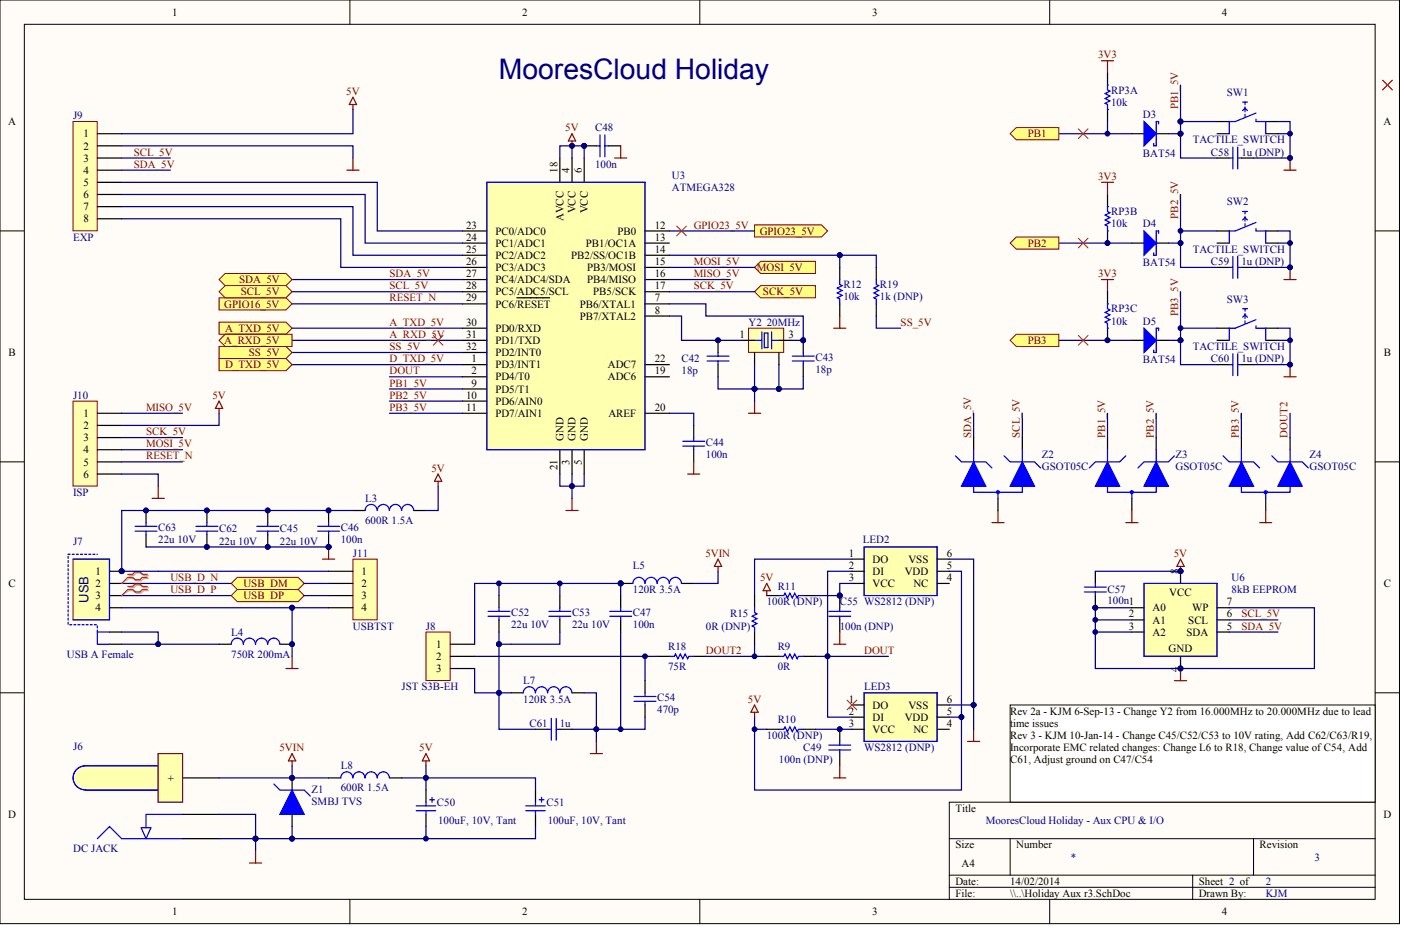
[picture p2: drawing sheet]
<svg xmlns="http://www.w3.org/2000/svg" width="244mm" height="161mm" viewBox="0 0 244 161" stroke-linecap="round" stroke-linejoin="round" font-family="sans-serif">
<defs><g id="words">
<text font-size="4.9" fill="#000080" x="86.8" y="13.8">MooresCloud Holiday</text>
<text font-size="2.3" fill="#000080" x="15.4" y="105" transform="rotate(-90 15.4 105)">USB</text>
<g font-size="1.9">
<text x="30" y="2.8">1</text>
<text x="90.8" y="2.8">2</text>
<text x="151.7" y="2.8">3</text>
<text x="212.6" y="2.8">4</text>
<text x="1.4" y="21.8">A</text>
<text x="14.5" y="23.9">1</text>
<text x="240.7" y="21.8">A</text>
<text x="14.5" y="26">2</text>
<text x="14.5" y="28.1">3</text>
<text x="14.5" y="30.3">4</text>
<text x="14.5" y="32.4">5</text>
<text x="14.5" y="34.5">6</text>
<text x="97" y="30.1" transform="rotate(-90 97 30.1)">18</text>
<text x="99.1" y="30.1" transform="rotate(-90 99.1 30.1)">4</text>
<text x="101.2" y="30.1" transform="rotate(-90 101.2 30.1)">6</text>
<text x="14.5" y="36.6">7</text>
<text x="14.5" y="38.7">8</text>
<text x="81.1" y="39.8">23</text>
<text x="81.1" y="41.9">24</text>
<text x="86.2" y="40.8">PC0/ADC0</text>
<text x="98" y="38.5" transform="rotate(-90 98 38.5)">AVCC</text>
<text x="100.2" y="37.2" transform="rotate(-90 100.2 37.2)">VCC</text>
<text x="102.3" y="37.2" transform="rotate(-90 102.3 37.2)">VCC</text>
<text x="107.4" y="40.8">PB0</text>
<text x="113.9" y="39.8">12</text>
<text x="113.9" y="41.9">13</text>
<text x="81.1" y="44">25</text>
<text x="81.1" y="46.1">26</text>
<text x="86.2" y="43">PC1/ADC1</text>
<text x="86.2" y="45.1">PC2/ADC2</text>
<text x="86.2" y="47.2">PC3/ADC3</text>
<text x="99.4" y="45.1">PB2/SS/OC1B</text>
<text x="101.9" y="43">PB1/OC1A</text>
<text x="102.2" y="47.2">PB3/MOSI</text>
<text x="113.9" y="44">14</text>
<text x="113.9" y="46.1">15</text>
<text x="81.1" y="48.2">27</text>
<text x="81.1" y="50.4">28</text>
<text x="81.1" y="52.5">29</text>
<text x="86.2" y="49.3">PC4/ADC4/SDA</text>
<text x="86.2" y="51.4">PC5/ADC5/SCL</text>
<text x="86.2" y="53.5">PC6/RESET</text>
<text x="100.9" y="53.5">PB6/XTAL1</text>
<text x="102.2" y="49.3">PB4/MISO</text>
<text x="103.2" y="51.4">PB5/SCK</text>
<text x="113.9" y="52.5">7</text>
<text x="113.9" y="48.2">16</text>
<text x="113.9" y="50.4">17</text>
<text x="81.1" y="56.7">30</text>
<text x="81.1" y="58.8">31</text>
<text x="86.2" y="57.8">PD0/RXD</text>
<text x="86.2" y="59.9">PD1/TXD</text>
<text x="100.9" y="55.7">PB7/XTAL2</text>
<text x="113.9" y="54.6">8</text>
<text x="128.6" y="58.8">1</text>
<text x="137.2" y="58.8">3</text>
<text x="1.5" y="62">B</text>
<text x="81.1" y="60.9">32</text>
<text x="82.1" y="63.1">1</text>
<text x="82.1" y="65.2">2</text>
<text x="86.2" y="64.1">PD3/INT1</text>
<text x="86.2" y="62">PD2/INT0</text>
<text x="105.8" y="64.1">ADC7</text>
<text x="113.9" y="65.2">19</text>
<text x="113.9" y="63.1">22</text>
<text x="240.8" y="62">B</text>
<text x="81.1" y="69.4">10</text>
<text x="81.1" y="71.5">11</text>
<text x="82.1" y="67.3">9</text>
<text x="86.2" y="66.2">PD4/T0</text>
<text x="86.2" y="68.4">PD5/T1</text>
<text x="86.2" y="70.5">PD6/AIN0</text>
<text x="105.8" y="66.2">ADC6</text>
<text x="113.9" y="71.5">20</text>
<text x="14.5" y="72.6">1</text>
<text x="14.5" y="74.7">2</text>
<text x="14.5" y="76.8">3</text>
<text x="86.2" y="72.6">PD7/AIN1</text>
<text x="98" y="76.8" transform="rotate(-90 98 76.8)">GND</text>
<text x="100.2" y="76.8" transform="rotate(-90 100.2 76.8)">GND</text>
<text x="102.3" y="76.8" transform="rotate(-90 102.3 76.8)">GND</text>
<text x="105.9" y="72.6">AREF</text>
<text x="14.5" y="78.9">4</text>
<text x="14.5" y="81.1">5</text>
<text x="14.5" y="83.2">6</text>
<text x="97" y="81.9" transform="rotate(-90 97 81.9)">21</text>
<text x="99.1" y="80.9" transform="rotate(-90 99.1 80.9)">3</text>
<text x="101.2" y="80.9" transform="rotate(-90 101.2 80.9)">5</text>
<text x="16.6" y="100.1">1</text>
<text x="62.9" y="100.1">1</text>
<text x="147.7" y="96.9">1</text>
<text x="147.7" y="99">2</text>
<text x="147.7" y="101.2">3</text>
<text x="151.8" y="98">DO</text>
<text x="151.8" y="100.1">DI</text>
<text x="157.4" y="100.1">VDD</text>
<text x="158.1" y="98">VSS</text>
<text x="164.8" y="101.2">4</text>
<text x="164.8" y="99">5</text>
<text x="164.8" y="96.9">6</text>
<text x="205" y="99.9" transform="rotate(-90 205 99.9)">8</text>
<text x="1.5" y="102.2">C</text>
<text x="16.6" y="102.2">2</text>
<text x="16.6" y="104.3">3</text>
<text x="16.6" y="106.4">4</text>
<text x="62.9" y="102.2">2</text>
<text x="62.9" y="104.3">3</text>
<text x="62.9" y="106.4">4</text>
<text x="151.8" y="102.2">VCC</text>
<text x="158.9" y="102.2">NC</text>
<text x="196.4" y="107.5">2</text>
<text x="200.5" y="106.4">A0</text>
<text x="203.4" y="103.7">VCC</text>
<text x="207.4" y="106.4">WP</text>
<text x="213.5" y="107.5">6</text>
<text x="213.5" y="105.4">7</text>
<text x="240.8" y="102.2">C</text>
<text x="75.9" y="112.8">1</text>
<text x="196.4" y="109.6">3</text>
<text x="200.5" y="110.7">A2</text>
<text x="200.5" y="108.6">A1</text>
<text x="203.3" y="113.4">GND</text>
<text x="206.4" y="110.7">SDA</text>
<text x="206.8" y="108.6">SCL</text>
<text x="213.5" y="109.6">5</text>
<text x="75.9" y="114.9">2</text>
<text x="75.9" y="117">3</text>
<text x="205" y="116.9" transform="rotate(-90 205 116.9)">4</text>
<text x="147.7" y="122.3">1</text>
<text x="147.7" y="124.4">2</text>
<text x="151.8" y="123.4">DO</text>
<text x="151.8" y="125.5">DI</text>
<text x="157.4" y="125.5">VDD</text>
<text x="158.1" y="123.4">VSS</text>
<text x="164.8" y="124.4">5</text>
<text x="164.8" y="122.3">6</text>
<text x="175.8" y="124.4">Rev 2a - KJM 6-Sep-13 - Change Y2 from 16.000MHz to 20.000MHz due to lead</text>
<text x="147.7" y="126.5">3</text>
<text x="151.8" y="127.6">VCC</text>
<text x="158.9" y="127.6">NC</text>
<text x="164.8" y="126.5">4</text>
<text x="175.8" y="126.5">time issues</text>
<text x="175.8" y="128.7">Rev 3 - KJM 10-Jan-14 - Change C45/C52/C53 to 10V rating, Add C62/C63/R19,</text>
<text x="175.8" y="130.8">Incorporate EMC related changes: Change L6 to R18, Change value ofC54, Add</text>
<text x="29.2" y="136.1">+</text>
<text x="175.8" y="132.9">C61, Adjust ground on C47/C54</text>
<text x="1.4" y="142.4">D</text>
<text x="166.2" y="141.4">Title</text>
<text x="240.7" y="142.4">D</text>
<text x="166.2" y="147.7">Size</text>
<text x="176.8" y="147.7">Number</text>
<text x="219.2" y="147.7">Revision</text>
<text x="166.2" y="154.1">Date:</text>
<text x="167.3" y="150.9">A4</text>
<text x="175.8" y="154.1">14/02/2014</text>
<text x="208.6" y="154.1">Sheet 2 of</text>
<text x="30" y="159.4">1</text>
<text x="90.8" y="159.4">2</text>
<text x="151.7" y="159.4">3</text>
<text x="166.2" y="156.2">File:</text>
<text x="175.8" y="156.2">\\..\Holiday Aux r3.SchDoc</text>
<text x="208.6" y="156.2">Drawn By:</text>
<text x="212.6" y="159.4">4</text>
</g>
<g font-size="1.9" fill="#800000">
<text x="191.1" y="10.2">3V3</text>
<text x="60.2" y="16.5">5V</text>
<text x="98.4" y="22.9">5V</text>
<text x="178.8" y="23.9">PB1</text>
<text x="205" y="19" transform="rotate(-90 205 19)">PB1_5V</text>
<text x="23.3" y="27.1">SCL_5V</text>
<text x="23.3" y="29.2">SDA_5V</text>
<text x="191.1" y="31.3">3V3</text>
<text x="120.7" y="39.8">GPIO23_5V</text>
<text x="132.2" y="40.8">GPIO23_5V</text>
<text x="205" y="38.1" transform="rotate(-90 205 38.1)">PB2_5V</text>
<text x="120.7" y="46.1">MOSI_5V</text>
<text x="131.7" y="47.2">MOSI_5V</text>
<text x="178.8" y="43">PB2</text>
<text x="39" y="53.5">GPIO16_5V</text>
<text x="41.6" y="49.3">SDA_5V</text>
<text x="41.9" y="51.4">SCL_5V</text>
<text x="67.8" y="52.5">RESET_N</text>
<text x="67.8" y="50.4">SCL_5V</text>
<text x="67.8" y="48.2">SDA_5V</text>
<text x="120.7" y="48.2">MISO_5V</text>
<text x="120.7" y="50.4">SCK_5V</text>
<text x="132.8" y="51.4">SCK_5V</text>
<text x="191.1" y="48.2">3V3</text>
<text x="39" y="59.9">A_RXD_5V</text>
<text x="39.2" y="57.8">A_TXD_5V</text>
<text x="67.8" y="58.8">A_RXD_5V</text>
<text x="67.8" y="56.7">A_TXD_5V</text>
<text x="156.7" y="56.7">SS_5V</text>
<text x="178.8" y="59.9">PB3</text>
<text x="205" y="55" transform="rotate(-90 205 55)">PB3_5V</text>
<text x="39.2" y="64.1">D_TXD_5V</text>
<text x="43.3" y="62">SS_5V</text>
<text x="67.8" y="65.2">DOUT</text>
<text x="67.8" y="60.9">SS_5V</text>
<text x="67.8" y="63.1">D_TXD_5V</text>
<text x="25.4" y="71.5">MISO_5V</text>
<text x="37" y="69.4">5V</text>
<text x="67.8" y="67.3">PB1_5V</text>
<text x="67.8" y="69.4">PB2_5V</text>
<text x="67.8" y="71.5">PB3_5V</text>
<text x="25.4" y="75.8">SCK_5V</text>
<text x="25.4" y="77.9">MOSI_5V</text>
<text x="169" y="76.2" transform="rotate(-90 169 76.2)">SDA_5V</text>
<text x="177.5" y="76.2" transform="rotate(-90 177.5 76.2)">SCL_5V</text>
<text x="192.3" y="76.2" transform="rotate(-90 192.3 76.2)">PB1_5V</text>
<text x="200.7" y="76.2" transform="rotate(-90 200.7 76.2)">PB2_5V</text>
<text x="215.6" y="76.2" transform="rotate(-90 215.6 76.2)">PB3_5V</text>
<text x="224" y="76.2" transform="rotate(-90 224 76.2)">DOUT2</text>
<text x="25.4" y="80">RESET_N</text>
<text x="75.1" y="82.1">5V</text>
<text x="29.6" y="101.2">USB_D_N</text>
<text x="122.8" y="96.9">5VIN</text>
<text x="132.2" y="101.2">5V</text>
<text x="204.2" y="96.9">5V</text>
<text x="29.6" y="103.3">USB_D_P</text>
<text x="42.4" y="104.3">USB_DP</text>
<text x="42.4" y="102.2">USB_DM</text>
<text x="216" y="107.5">SCL_5V</text>
<text x="122.8" y="113.9">DOUT2</text>
<text x="150.4" y="113.9">DOUT</text>
<text x="216" y="109.6">SDA_5V</text>
<text x="130.1" y="122.3">5V</text>
<text x="48.6" y="130.8">5VIN</text>
<text x="73" y="130.8">5V</text>
</g>
<g font-size="1.9" fill="#000080">
<text x="193.3" y="16.3">RP3A</text>
<text x="213.5" y="16.7">SW1</text>
<text x="12.7" y="20.7">J9</text>
<text x="103.6" y="22.9">C48</text>
<text x="193.3" y="18.4">10k</text>
<text x="198.8" y="20.5">D3</text>
<text x="103.6" y="29.2">100n</text>
<text x="198.8" y="27.3">BAT54</text>
<text x="207.5" y="25">TACTILE_SWITCH</text>
<text x="210.7" y="27.1">C58</text>
<text x="216" y="27.1">1u (DNP)</text>
<text x="116.9" y="31.1">U3</text>
<text x="116.9" y="33.2">ATMEGA328</text>
<text x="213.5" y="35.8">SW2</text>
<text x="12.7" y="41.9">EXP</text>
<text x="193.3" y="37.5">RP3B</text>
<text x="193.3" y="39.6">10k</text>
<text x="198.8" y="39.6">D4</text>
<text x="198.8" y="46.3">BAT54</text>
<text x="207.5" y="44">TACTILE_SWITCH</text>
<text x="210.7" y="46.1">C59</text>
<text x="216" y="46.1">1u (DNP)</text>
<text x="146.8" y="50.2">R12</text>
<text x="146.8" y="52.3">10k</text>
<text x="153.1" y="50.2">R19</text>
<text x="153.1" y="52.3">1k (DNP)</text>
<text x="213.5" y="52.7">SW3</text>
<text x="130.2" y="56.7">Y2</text>
<text x="133.4" y="56.7">20MHz</text>
<text x="193.3" y="54.4">RP3C</text>
<text x="193.3" y="56.5">10k</text>
<text x="198.8" y="56.5">D5</text>
<text x="118.6" y="63.1">C42</text>
<text x="118.6" y="65.2">18p</text>
<text x="141.9" y="62.9">C43</text>
<text x="141.9" y="65">18p</text>
<text x="198.8" y="63.3">BAT54</text>
<text x="207.5" y="60.9">TACTILE_SWITCH</text>
<text x="210.7" y="63.1">C60</text>
<text x="216" y="63.1">1u (DNP)</text>
<text x="12.7" y="69.4">J10</text>
<text x="122.8" y="77.7">C44</text>
<text x="122.8" y="79.8">100n</text>
<text x="181.3" y="79.8">Z2</text>
<text x="181.3" y="81.9">GSOT05C</text>
<text x="204.6" y="79.8">Z3</text>
<text x="204.6" y="81.9">GSOT05C</text>
<text x="227.9" y="79.8">Z4</text>
<text x="227.9" y="81.9">GSOT05C</text>
<text x="12.7" y="86.3">ISP</text>
<text x="63.5" y="87.4">L3</text>
<text x="12.7" y="94.8">J7</text>
<text x="27.5" y="92.5">C63</text>
<text x="27.5" y="94.6">22u 10V</text>
<text x="38.1" y="92.7">C62</text>
<text x="38.1" y="94.8">22u 10V</text>
<text x="48.7" y="92.7">C45</text>
<text x="48.7" y="94.8">22u 10V</text>
<text x="59.3" y="92.5">C46</text>
<text x="59.3" y="94.6">100n</text>
<text x="63.5" y="91.2">600R 1.5A</text>
<text x="150.1" y="94.6">LED2</text>
<text x="61.4" y="96.9">J11</text>
<text x="110.1" y="99">L5</text>
<text x="214.3" y="101.2">U6</text>
<text x="88.9" y="107.3">C52</text>
<text x="99.5" y="107.3">C53</text>
<text x="110.1" y="103.3">120R 3.5A</text>
<text x="110.1" y="107.3">C47</text>
<text x="127.1" y="107.5">R15</text>
<text x="133.4" y="105.4">100R (DNP)</text>
<text x="135.3" y="102.6">R11</text>
<text x="146.1" y="105.4">C55 WS2812 (DNP)</text>
<text x="192.7" y="103.3">C57</text>
<text x="192.7" y="105.2">100n1</text>
<text x="214.3" y="103.3">8kB EEPROM</text>
<text x="40.2" y="110.7">L4</text>
<text x="61.4" y="109.6">USBTST</text>
<text x="74.1" y="109.6">J8</text>
<text x="88.9" y="109.4">22u 10V</text>
<text x="99.5" y="109.4">22u 10V</text>
<text x="110.1" y="109.4">100n</text>
<text x="116.3" y="113.2">R18</text>
<text x="122.8" y="109.6">0R (DNP)</text>
<text x="135.3" y="113.2">R9</text>
<text x="146.1" y="109.6">100n (DNP)</text>
<text x="11.6" y="114.5">USB A Female</text>
<text x="40.2" y="114.5">750R 200mA</text>
<text x="91.1" y="119.1">L7</text>
<text x="116.3" y="116.6">75R</text>
<text x="135.3" y="116.6">0R</text>
<text x="69.9" y="120.2">JST S3B-EH</text>
<text x="91.1" y="122.3">120R 3.5A</text>
<text x="114.4" y="122.1">C54</text>
<text x="114.4" y="124.2">470p</text>
<text x="135.3" y="125.9">R10</text>
<text x="150.4" y="120.2">LED3</text>
<text x="12.7" y="130.6">J6</text>
<text x="92.1" y="126.5">C61</text>
<text x="97.4" y="126.5">1u</text>
<text x="133.4" y="128.7">100R (DNP)</text>
<text x="139.8" y="130.8">C49</text>
<text x="150.4" y="130.8">WS2812 (DNP)</text>
<text x="54.2" y="138">Z1</text>
<text x="59.3" y="134">L8</text>
<text x="59.3" y="137.8">600R 1.5A</text>
<text x="135.5" y="132.9">100n (DNP)</text>
<text x="54.2" y="140.1">SMBJ TVS</text>
<text x="76" y="140.3">C50</text>
<text x="76.2" y="143.5">100uF, 10V, Tant</text>
<text x="95.1" y="140.3">C51</text>
<text x="95.3" y="143.5">100uF, 10V, Tant</text>
<text x="171.5" y="143.5">MooresCloud Holiday - Aux CPU &amp; I/O</text>
<text x="12.7" y="148.3">DC JACK</text>
<text x="186.4" y="149.8">*</text>
<text x="228.7" y="149.8">3</text>
<text x="220.2" y="154.1">2</text>
<text x="220.2" y="156.2">KJM</text>
</g>
</g></defs>
<g fill="#fffcf8" stroke="#000" stroke-width=".17">
<path d="M0 0h243.5v160.8h-243.5z"/>
<path d="M4.2 4.2h235.1v152.4h-235.1z"/>
</g>
<g fill="none" stroke="#000" stroke-width=".17">
<path d="M60.9 0v4.2M121.8 0v4.2M182.6 0v4.2M0 40.2h4.2M239.3 40.2h4.2M0 80.4h4.2M239.3 80.4h4.2M0 120.6h4.2M239.3 120.6h4.2M239.3 139.7h-74.1v16.9M60.9 156.6v4.2M121.8 156.6v4.2"/>
<path d="M165.2 146h74.1M165.2 152.4h74.1M165.2 154.5h74.1M175.8 146v6.4M182.6 156.6v4.2M207.5 152.4v4.2M218.1 146v6.4"/>
</g>
<path d="M76.2 82.5l.7 1.3h-1.3zM76.2 83.8v.8M49.8 116.4h2.1M50.8 114.3v2.1" fill="none" stroke="#800000" stroke-width=".21"/>
<path d="M46.6 88.9v2.1M46.6 93.1v2.1M57.2 88.9v2.1M57.2 93.1v2.1M61.4 88.9h2.1M72 88.9h2.1M38.1 112.2h2.1M48.7 112.2h2.1" fill="none" stroke="#000" stroke-width=".21"/>
<g fill="#000080" stroke="#000080" stroke-width=".17">
<circle cx="50.8" cy="112.1" r=".41"/>
<circle cx="46.6" cy="88.9" r=".41"/>
<circle cx="46.6" cy="95.2" r=".41"/>
<circle cx="57.2" cy="88.9" r=".41"/>
<circle cx="57.2" cy="95.2" r=".41"/>
<circle cx="27.5" cy="112.1" r=".41"/>
</g>
<path d="M44.7 92.5h3.8M44.7 91.6h3.8M46.6 91v.6M46.6 92.5v.6M55.3 92.5h3.8M55.3 91.6h3.8M57.2 91v.6M57.2 92.5v.6M67.7 88.9a1.05 1.05 0 0 0-1-1.1 1.05 1.05 0 0 0-1.1 1.1 1.06 1.06 0 0 0-1-1.1 1.06 1.06 0 0 0-1.1 1.1M72 88.9a1.05 1.05 0 0 0-1.1-1.1 1.05 1.05 0 0 0-1 1.1 1.06 1.06 0 0 0-1.1-1.1 1.06 1.06 0 0 0-1 1.1M42.3 112.2a1.05 1.05 0 0 0-1-1.1 1.05 1.05 0 0 0-1.1 1.1M48.7 112.2a1.05 1.05 0 0 0-1.1-1.1 1.05 1.05 0 0 0-1 1.1 1.06 1.06 0 0 0-1.1-1.1 1.06 1.06 0 0 0-1 1.1 1.06 1.06 0 0 0-1.1-1.1 1.06 1.06 0 0 0-1 1.1" fill="none" stroke="#00f" stroke-width=".21"/>
<path d="M76.2 84.6v4.3h-2.1M21.2 101.6h19M21.2 103.7h19M21.2 112.2h6.3" fill="none" stroke="#000080" stroke-width=".21"/>
<path d="M12.7 97.3h6.3v10.6h-6.3z" fill="#ffffb0" stroke="#800000" stroke-width=".17"/>
<path d="M19.1 99.5h2.1M19.1 101.6h2.1M19.1 103.7h2.1M19.1 105.8h2.1M19.1 110h2.1M19.1 112.2h2.1" fill="none" stroke="#000" stroke-width=".21"/>
<circle cx="21.2" cy="99.5" r=".41" fill="#000080" stroke="#000080" stroke-width=".17"/>
<path d="M12.7 97.3h6.4v10.6h-6.4M19.1 110h-2.2v2.2h2.2" fill="none" stroke="#00f" stroke-width=".21"/>
<path d="M11.9 96.5h5M16.9 110v-1.2h-5v-12.3" fill="none" stroke="#00f" stroke-width=".21" stroke-dasharray=".4 .4"/>
<path d="M74.1 110h4.2v8.5h-4.2z" fill="#ffffb0" stroke="#800000" stroke-width=".17"/>
<path d="M78.4 112.2h4.2M78.4 114.3h4.2M78.4 116.4h4.2M108 101.6h2.1M108 103.7v2.1M108 107.9v2.1M114.4 114.3h2.1M118.6 101.6h2.1M120.7 114.3h2.1M88.9 120.6h2.2M99.5 120.6h2.1" fill="none" stroke="#000" stroke-width=".21"/>
<path d="M106.1 106.4h3.8M106.1 107.3h3.8M108 105.8v.6M108 107.3v.6M114.3 101.6a1.05 1.05 0 0 0-1-1.1 1.05 1.05 0 0 0-1.1 1.1 1.06 1.06 0 0 0-1-1.1 1.06 1.06 0 0 0-1.1 1.1M116.5 114.3h.8l.2-.4 .5 .8 .4-.8 .4 .8 .4-.8 .4 .8 .3-.4h.8M118.6 101.6a1.05 1.05 0 0 0-1.1-1.1 1.05 1.05 0 0 0-1 1.1 1.06 1.06 0 0 0-1.1-1.1 1.06 1.06 0 0 0-1 1.1M95.3 120.6a1.05 1.05 0 0 0-1.1-1 1.05 1.05 0 0 0-1 1 1.06 1.06 0 0 0-1.1-1 1.06 1.06 0 0 0-1 1M99.5 120.6a1.05 1.05 0 0 0-1-1 1.05 1.05 0 0 0-1.1 1 1.06 1.06 0 0 0-1-1 1.06 1.06 0 0 0-1.1 1" fill="none" stroke="#00f" stroke-width=".21"/>
<circle cx="108" cy="101.6" r=".41" fill="#000080" stroke="#000080" stroke-width=".17"/>
<path d="M124.9 97.3l.7 1.3h-1.3zM124.9 98.6v.9M102.7 131.2h2.1M103.8 129.1v2.1" fill="none" stroke="#800000" stroke-width=".21"/>
<path d="M124.9 99.5v2.1h-4.2M82.6 114.3h31.8M108 101.6h-25.4v10.6" fill="none" stroke="#000080" stroke-width=".21"/>
<path d="M13.4 133.9l1-.5 .6-.1h14.5a2.11 2.11 0 0 1 2.2 2.1 2.11 2.11 0 0 1-2.2 2.1h-14.5a2.1 2.1 0 0 1-2.1-1.2 2.1 2.1 0 0 1 .5-2.4z" fill="#ffffb0" stroke="#00f" stroke-width=".17"/>
<path d="M14.8 137.6h12.7M27.5 133.3h-12.7a2.08 2.08 0 0 0-2.1 2.1 2.08 2.08 0 0 0 2.1 2.1M27.5 131.2h4.3v8.5h-4.3zM16.9 146l2.2-2.1 2.1 2.1h10.6M24.6 144.1h1.7l-.9 1.9zM31.8 141.8h-6.4v2.3" fill="none" stroke="#00f" stroke-width=".21"/>
<path d="M27.5 131.2h4.2v8.4h-4.2z" fill="#ffffb0" stroke="#800000" stroke-width=".17"/>
<g fill="none" stroke="#000" stroke-width=".21">
<path d="M192.7 12.7v2.1M192.7 19v2.2M192.7 33.9v2.1M196.9 23.3h2.2M201.2 23.3h2.1M211.8 21.2h2.1M211.8 23.3h2.1M220.2 21.2h2.1M220.2 23.3h2.1M192.7 40.2v2.1M196.9 42.3h2.2M196.9 59.3h2.2"/>
<path d="M201.2 42.3h2.1M201.2 59.3h2.1M211.8 40.2h2.1M211.8 42.3h2.1M211.8 57.1h2.1M211.8 59.3h2.1M220.2 40.2h2.1M220.2 42.3h2.1M220.2 57.1h2.1M220.2 59.3h2.1M31.8 135.4h6.3M50.8 135.4v2.2"/>
<path d="M31.8 141.8h6.3M31.8 146h6.3M50.8 141.8v2.1"/>
</g>
<g fill="none" stroke="#800000" stroke-width=".21">
<path d="M191.6 10.6h2.2M192.7 10.6v2.1M191.6 31.7h2.2M192.7 31.7v2.2M223.4 29.6h2.1M224.5 27.5v2.1M191.6 48.7h2.2M192.7 48.7v2.1M223.4 48.7h2.1M224.5 46.6v2.1M223.4 65.6h2.1M224.5 63.5v2.1"/>
<path d="M74.1 131.2l.7 1.3h-1.3zM74.1 132.5v.8M43.4 150.3h2.1M44.5 148.1v2.2"/>
</g>
<g fill="none" stroke="#000080" stroke-width=".21">
<path d="M205.4 14.8v6.4M184.2 23.3h12.7M192.7 21.2v2.1M205.4 33.9v8.4h-2.1M222.3 23.3h2.2M184.2 42.3h12.7M184.2 59.3h12.7M205.4 40.2h6.4M205.4 57.1h6.4M222.3 42.3h2.2M222.3 59.3h2.2M38.1 141.8h6.4v4.2"/>
<path d="M38.1 146h6.4M44.5 146v2.1"/>
</g>
<g fill="#000080" stroke="#000080" stroke-width=".17">
<circle cx="44.5" cy="146" r=".41"/>
<circle cx="50.8" cy="135.4" r=".41"/>
<circle cx="224.5" cy="23.3" r=".41"/>
<circle cx="224.5" cy="27.5" r=".41"/>
<circle cx="205.4" cy="21.2" r=".41"/>
<circle cx="192.7" cy="42.3" r=".41"/>
<circle cx="192.7" cy="23.3" r=".41"/>
<circle cx="224.5" cy="42.3" r=".41"/>
<circle cx="224.5" cy="46.5" r=".41"/>
<circle cx="224.5" cy="59.2" r=".41"/>
<circle cx="224.5" cy="63.5" r=".41"/>
<circle cx="205.4" cy="42.3" r=".41"/>
<circle cx="205.4" cy="40.2" r=".41"/>
<circle cx="205.4" cy="57.1" r=".41"/>
</g>
<g fill="#00f" stroke="#00f" stroke-width=".21">
<path d="M50.8 137.6l2.1 4.2h-4.2z"/>
<path d="M199.1 21.2l2.1 2.1-2.1 2.1z"/>
<path d="M199.1 40.2l2.1 2.1-2.1 2.1z"/>
<path d="M199.1 57.1l2.1 2.2-2.1 2.1z"/>
</g>
<g fill="none" stroke="#00f" stroke-width=".21">
<path d="M192.7 19h.1M192.7 14.8h.1M192.7 14.8v.9l.4 .2-.8 .4 .8 .4-.8 .4 .8 .5-.8 .4 .4 .2v.8M216.2 17.8h.9M216.2 19.3l.4-.5 .5 .5M216.6 17.8v.4M216.6 18.6v.9M216.6 19.9v.4M218.5 19.7l-3.6 1.5h-1v2.1M192.7 36h.1M192.7 36v.8l.4 .2-.8 .5 .8 .4-.8 .4 .8 .4-.8 .5 .4 .2v.8M199.1 23.3h2.1"/>
<path d="M201.2 23.3h.1M201.6 21.6v-.4h-.4v4.2h-.4v-.4M216.2 36.8h.9M216.2 38.3l.4-.4 .5 .4M216.6 36.8v.4M216.6 37.7v.8M216.6 38.9v.5M218.5 38.7l-3.6 1.5h-1v2.1M218.5 20.7v.5h1.7v2.1M218.5 39.8v.4h1.7v2.1M192.7 40.2h.1M199.1 42.3h2.1"/>
<path d="M199.1 59.3h2.1M201.2 42.3h.1M201.2 59.3h.1M201.6 40.6v-.4h-.4v4.2h-.4v-.4M201.6 57.6v-.5h-.4v4.3h-.4v-.5M216.2 53.8h.9M216.2 55.2l.4-.4 .5 .4M216.6 53.8v.4M216.6 54.6v.8M216.6 55.9v.4M218.5 55.7l-3.6 1.4h-1v2.2M218.5 56.7v.4h1.7v2.2"/>
<path d="M47.6 136.5l1.1 1.1h4.2l1.1 1"/>
</g>
<path d="M84.7 31.7h27.5v46.6h-27.5z" fill="#ffffb0" stroke="#800000" stroke-width=".17"/>
<g fill="none" stroke="#000" stroke-width=".21">
<path d="M97.4 27.5v4.2M99.5 27.5v4.2M101.6 27.5v4.2M80.5 52.9h4.2M80.5 40.2h4.2M80.5 42.3h4.2M80.5 44.4h4.2M80.5 46.6h4.2M80.5 48.7h4.2M80.5 50.8h4.2M80.5 57.1h4.2M80.5 59.3h4.2"/>
<path d="M89.9 51.8h5.8M112.2 52.9h4.3M112.2 55h4.3M112.2 40.2h4.3M112.2 42.3h4.3M112.2 44.4h4.3M112.2 46.6h4.3M112.2 48.7h4.3M112.2 50.8h4.3M80.5 63.5h4.2M80.5 65.6h4.2M80.5 67.7h4.2"/>
<path d="M80.5 69.8h4.2M80.5 72h4.2M80.5 61.4h4.2M97.4 78.3v4.2M99.5 78.3v4.2M101.6 78.3v4.2M112.2 63.5h4.3M112.2 65.6h4.3M112.2 72h4.3"/>
</g>
<path d="M84.7 31.7h27.5v46.6h-27.5z" fill="none" stroke="#00f" stroke-width=".21"/>
<path d="M130.2 57.1h6.2v4.2h-6.2z" fill="#ffffb0" stroke="#800000" stroke-width=".17"/>
<path d="M124.9 59.3v2.1M129.2 59.3h2.1M135.5 59.3h2.1M139.8 59.3v2.1M120.7 74.1v2.1M120.7 78.3v2.1M124.9 63.5v2.1M131.3 61.4v2.1M135.5 61.4v2.1M139.8 63.5v2.1" fill="none" stroke="#000" stroke-width=".21"/>
<g fill="none" stroke="#00f" stroke-width=".21">
<path d="M131.3 59.3h1.3M132.6 57.8v2.9M133 58h.6v2.5h-.6zM134.3 59.3h1.2M134.3 57.8v2.9M118.8 77.7h3.8M118.8 76.8h3.8M120.7 76.2v.6M120.7 77.7v.6M123 62.9h3.8M123 62h3.8M124.9 61.4v.6"/>
<path d="M124.9 62.9v.6M137.9 62.9h3.8M137.9 62h3.8M139.8 61.4v.6M139.8 62.9v.6"/>
</g>
<path d="M130.2 72h2.2M131.3 69.8v2.2M98.5 88.9h2.1M99.5 86.8v2.1M119.6 82.5h2.2M120.7 80.4v2.1" fill="none" stroke="#800000" stroke-width=".21"/>
<path d="M97.4 27.5v-2.1h4.2v2.1M99.5 25.4v2.1M116.5 72h4.2v2.1M131.3 67.7v2.1M135.5 63.5v4.2M97.4 82.5v2.1h4.2v-2.1M99.5 82.5v4.3" fill="none" stroke="#000080" stroke-width=".21"/>
<g fill="#000080" stroke="#000080" stroke-width=".17">
<circle cx="131.3" cy="67.7" r=".41"/>
<circle cx="135.5" cy="67.7" r=".41"/>
<circle cx="139.8" cy="59.2" r=".41"/>
<circle cx="124.9" cy="59.2" r=".41"/>
<circle cx="99.5" cy="84.6" r=".41"/>
<circle cx="99.5" cy="25.4" r=".41"/>
<circle cx="101.6" cy="25.4" r=".41"/>
</g>
<path d="M199.1 101.6h12.6v12.7h-12.6z" fill="#ffffb0" stroke="#800000" stroke-width=".17"/>
<path d="M192.7 50.8v2.1M192.7 57.1v2.2M205.4 99.5v2.1M196.9 110h2.2M196.9 107.9h2.2M196.9 105.8h2.2M205.4 114.3v2.1M211.8 110h2.1M211.8 107.9h2.1M211.8 105.8h2.1" fill="none" stroke="#000" stroke-width=".21"/>
<g fill="#000080" stroke="#000080" stroke-width=".17">
<circle cx="205.4" cy="116.4" r=".41"/>
<circle cx="205.4" cy="99.5" r=".41"/>
<circle cx="192.7" cy="59.2" r=".41"/>
</g>
<path d="M192.7 57.1h.1M192.7 52.9h.1M192.7 52.9v.9l.4 .2-.8 .4 .8 .4-.8 .4 .8 .5-.8 .4 .4 .2v.8M199.1 101.6h12.7v12.7h-12.7z" fill="none" stroke="#00f" stroke-width=".21"/>
<path d="M50.8 57.1h29.7M50.8 59.3h29.7M50.8 52.9h29.7M50.8 50.8h29.7M50.8 48.7h29.7" fill="none" stroke="#000080" stroke-width=".21"/>
<path d="M150.4 95.2h12.6v8.5h-12.6z" fill="#ffffb0" stroke="#800000" stroke-width=".17"/>
<path d="M150.4 95.2h12.7v8.5h-12.7z" fill="none" stroke="#00f" stroke-width=".21"/>
<path d="M148.2 97.3h2.2M148.2 99.5h2.2M163.1 97.3h2.1M163.1 99.5h2.1M148.2 101.6h2.2M163.1 101.6h2.1" fill="none" stroke="#000" stroke-width=".21"/>
<path d="M150.4 120.6h12.6v8.5h-12.6z" fill="#ffffb0" stroke="#800000" stroke-width=".17"/>
<g fill="none" stroke="#00f" stroke-width=".21">
<path d="M166.2 79.4l1.1 1h4.2l1.1 1.1M169.4 78.3v2.1M174.7 79.4l1.1 1h4.2l1.1 1.1M177.9 78.3v2.1M192.7 78.3v2.1M195.9 79.4l-1.1 1h-4.2l-1.1 1.1M201.2 78.3v2.1M204.3 79.4l-1 1h-4.2l-1.1 1.1M212.8 79.4l1.1 1h4.2l1.1 1.1M216 78.3v2.1M221.3 79.4l1 1h4.3l1 1.1M224.5 78.3v2.1"/>
<path d="M169.4 84.6v1.1h8.5v-1.1M173.6 85.7v1.1M192.7 84.6v1.1h8.5v-1.1M196.9 85.7v1.1M216 84.6v1.1h8.5v-1.1M220.2 85.7v1.1M135.5 114.3h.9l.2-.4 .4 .8 .4-.8 .5 .8 .4-.8 .4 .8 .2-.4h.9M150.4 120.6h12.7v8.5h-12.7z"/>
</g>
<g fill="none" stroke="#000" stroke-width=".21">
<path d="M169.4 76.2v2.1M177.9 76.2v2.1M192.7 76.2v2.1M201.2 76.2v2.1M216 76.2v2.1M224.5 76.2v2.1M173.6 86.8v2.1M196.9 86.8v2.1M220.2 86.8v2.1M133.4 114.3h2.1M139.8 114.3h2.1M148.2 122.7h2.2"/>
<path d="M148.2 124.9h2.2M148.2 127h2.2M163.1 122.7h2.1M163.1 124.9h2.1M163.1 127h2.1"/>
</g>
<g fill="none" stroke="#800000" stroke-width=".21">
<path d="M145.1 57.1h2.1M146.1 55v2.1M172.6 91h2.1M173.6 88.9v2.1M195.9 91h2.1M196.9 88.9v2.1M205.4 98.6v.9M205.4 97.3l.6 1.3h-1.2zM219.2 91h2.1M220.2 88.9v2.1M204.3 118.5h2.2M205.4 116.4v2.1"/>
<path d="M131.3 122.7l.6 1.3h-1.2zM131.3 124v.9M168.4 129.1h2.1M169.4 127v2.1"/>
</g>
<g fill="none" stroke="#000080" stroke-width=".21">
<path d="M50.8 61.4h29.7M50.8 63.5h29.7M67.8 65.6h12.7M67.8 67.7h12.7M67.8 69.8h12.7M67.8 72h12.7M169.4 72v4.2M177.9 72v4.2M192.7 72v4.2M201.2 72v4.2M216 72v4.2M224.5 72v4.2"/>
<path d="M190.6 110h6.3M190.6 107.9h6.3M196.9 105.8h-6.3v10.6h38.1v-10.6h-14.8M213.9 110h8.4M213.9 107.9h8.4"/>
</g>
<g fill="#00f" stroke="#00f" stroke-width=".21">
<path d="M169.4 80.4l2.1 4.2h-4.2z"/>
<path d="M177.9 80.4l2.1 4.2h-4.2z"/>
<path d="M201.2 80.4l2.1 4.2h-4.2z"/>
<path d="M192.7 80.4l2.1 4.2h-4.2z"/>
<path d="M216 80.4l2.1 4.2h-4.2z"/>
<path d="M224.5 80.4l2.1 4.2h-4.3z"/>
</g>
<g fill="#00f" stroke="#00f" stroke-width=".17">
<circle cx="173.6" cy="85.7" r=".28"/>
<circle cx="196.9" cy="85.7" r=".28"/>
<circle cx="220.2" cy="85.7" r=".28"/>
</g>
<g fill="#000080" stroke="#000080" stroke-width=".17">
<circle cx="205.4" cy="116.4" r=".41"/>
<circle cx="205.4" cy="99.5" r=".41"/>
<circle cx="190.6" cy="105.8" r=".41"/>
<circle cx="190.6" cy="110" r=".41"/>
<circle cx="190.6" cy="107.9" r=".41"/>
</g>
<g fill="#ffff80" stroke="#800000" stroke-width=".17">
<path d="M38.1 51.8h11.7l1 1.1-1 1.1h-11.7z" fill-rule="evenodd"/>
<path d="M38.1 62.4h11.7l1 1.1-1 1h-11.7z" fill-rule="evenodd"/>
<path d="M38.1 48.7l1.1-1.1h10.6l1 1.1-1 1h-10.6z" fill-rule="evenodd"/>
<path d="M38.1 50.8l1.1-1.1h10.6l1 1.1-1 1h-10.6z" fill-rule="evenodd"/>
<path d="M38.1 60.3h11.7l1 1.1-1 1h-11.7z" fill-rule="evenodd"/>
<path d="M131.3 39.2h11.6l1.1 1-1.1 1.1h-11.6z" fill-rule="evenodd"/>
<path d="M38.1 56.1h11.7l1 1-1 1.1h-11.7z" fill-rule="evenodd"/>
<path d="M38.1 59.3l1.1-1.1h11.6v2.1h-11.6z" fill-rule="evenodd"/>
</g>
<path d="M116.5 40.2h14.8" fill="none" stroke="#000080" stroke-width=".21"/>
<g fill="#ffff80" stroke="#800000" stroke-width=".17">
<path d="M175.8 23.3l1-1.1h7.4v2.1h-7.4z" fill-rule="evenodd"/>
<path d="M175.8 42.3l1-1h7.4v2.1h-7.4z" fill-rule="evenodd"/>
<path d="M175.8 59.3l1-1.1h7.4v2.1h-7.4z" fill-rule="evenodd"/>
</g>
<path d="M99.5 23.3l.7 1.2h-1.3zM99.5 24.5v.9" fill="none" stroke="#800000" stroke-width=".21"/>
<circle cx="99.5" cy="25.4" r=".41" fill="#000080" stroke="#000080" stroke-width=".17"/>
<g fill="#ffff80" stroke="#800000" stroke-width=".17">
<path d="M131.3 50.8l1.1-1.1h9.5v2.1h-9.5z" fill-rule="evenodd"/>
<path d="M131.3 46.6l1.1-1.1h9.5v2.1h-9.5z" fill-rule="evenodd"/>
</g>
<path d="M116.5 55h2.1v4.3h10.6M116.5 50.8h14.8M116.5 46.6h14.8" fill="none" stroke="#000080" stroke-width=".21"/>
<path d="M12.7 21.2h4.2v19h-4.2z" fill="#ffffb0" stroke="#800000" stroke-width=".17"/>
<g fill="none" stroke="#000" stroke-width=".21">
<path d="M16.9 23.3h4.3M16.9 25.4h4.3M16.9 27.5h4.3M16.9 29.6h4.3M16.9 31.7h4.3M16.9 33.9h4.3M16.9 36h4.3M16.9 38.1h4.3M101.6 25.4h2.2M105.9 25.4h2.1M133.4 127h2.1M139.8 127h2.1"/>
<path d="M146.1 127v2.1M146.1 131.2v2.1"/>
</g>
<path d="M61.4 16.9l.6 1.3h-1.2zM61.4 18.2v.8M60.4 29.6h2.1M61.4 27.5v2.1M106.9 27.5h2.2M108 25.4v2.1M145.1 135.4h2.1M146.1 133.3v2.1" fill="none" stroke="#800000" stroke-width=".21"/>
<g fill="none" stroke="#000080" stroke-width=".21">
<path d="M61.4 19v4.3h-40.2M21.2 25.4h40.2v2.1M21.2 38.1h38.1v8.5h21.2M21.2 36h40.2v8.4h19.1M21.2 33.9h42.3v8.4h17M21.2 31.7h44.4v8.5h14.9M21.2 27.5h8.4M21.2 29.6h8.4M148.2 99.5h-4.2v25.4h4.2M165.2 99.5h2.1v25.4M122.8 114.3h10.6M131.3 124.9v12.7h36v-12.7h-2.1"/>
<path d="M131.3 127h2.1M141.9 127h6.3M169.4 122.7v4.3"/>
</g>
<g fill="#000080" stroke="#000080" stroke-width=".17">
<circle cx="101.6" cy="25.4" r=".41"/>
<circle cx="131.3" cy="127" r=".41"/>
<circle cx="167.3" cy="124.8" r=".41"/>
<circle cx="169.4" cy="122.7" r=".41"/>
<circle cx="146.1" cy="127" r=".41"/>
</g>
<path d="M103.8 25.4h.6M104.4 23.5v3.8M105.2 25.4h.7M105.2 23.5v3.8M135.5 127h.9l.2-.5 .4 .9 .4-.9 .5 .9 .4-.9 .4 .9 .2-.4h.9M144.2 129.7h3.8M144.2 130.6h3.8M146.1 129.1v.6M146.1 130.6v.6" fill="none" stroke="#00f" stroke-width=".21"/>
<path d="M240.6 14l1.7 1.7M242.3 14l-1.7 1.7M117.7 39.4l1.7 1.7M119.4 39.4l-1.7 1.7M187.6 22.4l1.7 1.7M189.3 22.4l-1.7 1.7M75.4 58.4l1.7 1.7M77.1 58.4l-1.7 1.7M187.6 41.5l1.7 1.7M187.6 58.4l1.7 1.7M189.3 41.5l-1.7 1.7M189.3 58.4l-1.7 1.7" fill="none" stroke="#f00" stroke-width=".17"/>
<g fill="#ffff80" stroke="#800000" stroke-width=".17">
<path d="M40.2 103.7l1.1-1.1h10.6l1 1.1-1 1.1h-10.6z" fill-rule="evenodd"/>
<path d="M40.2 101.6l1.1-1.1h10.6l1 1.1-1 1h-10.6z" fill-rule="evenodd"/>
</g>
<path d="M21.2 110h6.3v2.2h10.6" fill="none" stroke="#000080" stroke-width=".21"/>
<circle cx="27.5" cy="112.1" r=".41" fill="#000080" stroke="#000080" stroke-width=".17"/>
<path d="M12.7 69.8h4.2v14.8h-4.2z" fill="#ffffb0" stroke="#800000" stroke-width=".17"/>
<g fill="none" stroke="#000" stroke-width=".21">
<path d="M16.9 72h4.3M16.9 74.1h4.3M16.9 76.2h4.3M16.9 78.3h4.3M16.9 80.4h4.3M16.9 82.5h4.3M190.6 99.5v2.1M86.8 103.7v2.1M86.8 107.9v2.1M97.4 103.7v2.1M97.4 107.9v2.1M112.2 118.5v2.1"/>
<path d="M133.4 103.7h2.1M139.8 103.7h2.1M146.1 103.7v2.1M146.1 107.9v2.1M190.6 103.7v2.1M74.1 137.6v2.1M93.2 137.6v2.1M112.2 122.7v2.2M74.1 141.8v2.1M93.2 141.8v2.1"/>
</g>
<g fill="none" stroke="#000080" stroke-width=".21">
<path d="M116.5 52.9h6.3v2.1h17v4.3h-2.2M116.5 48.7h10.6M21.2 72h10.6M21.2 76.2h10.6M21.2 78.3h10.6M38.1 72v2.1h-16.9M21.2 82.5h6.3v2.1M21.2 80.4h10.6M25.4 95.2h31.8M190.6 99.5h14.8M86.8 101.6v2.1M97.4 101.6v2.1"/>
<path d="M108 101.6v2.1M144 114.3h10.6M74.1 135.4v2.2M44.5 146h6.3M50.8 143.9v2.1M74.1 143.9v2.1M93.2 143.9v2.1h-42.4"/>
</g>
<path d="M38.1 69.8l.7 1.3h-1.3zM38.1 71.1v.9M26.5 86.8h2.1M27.5 84.6v2.2M56.1 97.3h2.1M57.2 95.2v2.1M133.4 101.6l.6 1.2h-1.2zM133.4 102.8v.9M145.1 112.2h2.1M146.1 110v2.2" fill="none" stroke="#800000" stroke-width=".21"/>
<g fill="#000080" stroke="#000080" stroke-width=".17">
<circle cx="108" cy="101.6" r=".41"/>
<circle cx="44.5" cy="146" r=".41"/>
<circle cx="50.8" cy="146" r=".41"/>
<circle cx="74.1" cy="146" r=".41"/>
<circle cx="74.1" cy="135.4" r=".41"/>
<circle cx="86.8" cy="101.6" r=".41"/>
<circle cx="97.4" cy="101.6" r=".41"/>
<circle cx="139.8" cy="59.2" r=".41"/>
<circle cx="146.1" cy="103.7" r=".41"/>
<circle cx="144" cy="114.3" r=".41"/>
<circle cx="57.2" cy="95.2" r=".41"/>
<circle cx="190.6" cy="105.8" r=".41"/>
<circle cx="205.4" cy="99.5" r=".41"/>
</g>
<g fill="none" stroke="#00f" stroke-width=".21">
<path d="M84.9 107.3h3.8M84.9 106.4h3.8M86.8 105.8v.6M86.8 107.3v.6M95.5 107.3h3.8M95.5 106.4h3.8M97.4 105.8v.6M97.4 107.3v.6M135.5 103.7h.9l.2-.4 .4 .8 .4-.8 .5 .8 .4-.8 .4 .8 .2-.4h.9M144.2 107.3h3.8M144.2 106.4h3.8M146.1 105.8v.6"/>
<path d="M146.1 107.3v.6M188.7 103.1h3.8M188.7 102.2h3.8M190.6 101.6v.6M190.6 103.1v.6M74.1 139.7v.6M74.8 139.2h.8M75.2 138.8v.9M93.2 139.7v.6M93.8 139.2h.9M94.2 138.8v.9M110.3 121.3h3.8"/>
<path d="M110.3 122.1h3.8M112.2 120.6v.7M112.2 122.1v.6M72.4 140.3h3.4M72.4 141.2h3.4M74.1 141.2v.6M91.5 140.3h3.4M91.5 141.2h3.4M93.2 141.2v.6"/>
</g>
<path d="M22.2 100.5l-1 1.1M22.2 102.6l-1 1.1M147.4 121.9l1.7 1.7M149.1 121.9l-1.7 1.7" fill="none" stroke="#f00" stroke-width=".17"/>
<path d="M22.4 100.2h.9l.4-.4h.9l.4 .4h.8M22.4 100.7h.9l.4 .5h.9l.4-.5h.8M22.4 102.3h.9l.4-.4h.9l.4 .4h.8M22.4 102.8h.9l.4 .5h.9l.4-.5h.8" fill="none" stroke="#d0a19e" stroke-width=".21"/>
<path d="M22.4 100.7l-1.2 .9M22.4 102.8l-1.2 .9" fill="none" stroke="#d0a19e" stroke-width=".17"/>
<path d="M22.2 100h.9l.4-.4h.9l.4 .4h.8M22.2 100.5h.9l.4 .4h.9l.4-.4h.8M22.2 102.1h.9l.4-.4h.9l.4 .4h.8M22.2 102.6h.9l.4 .5h.9l.4-.5h.8" fill="none" stroke="#f00" stroke-width=".21"/>
<path d="M61.4 97.3h4.2v10.6h-4.2z" fill="#ffffb0" stroke="#800000" stroke-width=".17"/>
<g fill="none" stroke="#000" stroke-width=".21">
<path d="M211.8 27.5h2.1M216 27.5h2.1M146.1 46.6v2.1M146.1 52.9v2.1M211.8 46.6h2.1M216 46.6h2.1M211.8 63.5h2.1M216 63.5h2.1M57.2 99.5h4.2M57.2 101.6h4.2M57.2 103.7h4.2M57.2 105.8h4.2"/>
<path d="M131.3 103.7v2.1M131.3 110v2.2M57.2 135.4h2.1M67.8 135.4h2.1"/>
</g>
<g fill="none" stroke="#000080" stroke-width=".21">
<path d="M203.3 23.3h2.1M205.4 23.3v4.2h6.4M211.8 21.2h-6.4v2.1M222.3 21.2h2.2v6.3h-6.4M203.3 59.3h2.1M205.4 59.3v4.2h6.4M205.4 42.3v4.3h6.4M205.4 50.8v8.5M222.3 40.2h2.2v6.4h-6.4M222.3 57.1h2.2v6.4h-6.4M124.9 65.6v2.1h6.4M131.3 63.5v4.2"/>
<path d="M139.8 65.6v2.1h-8.5M61.4 88.9h-40.2v10.6h36M148.2 97.3h-16.9v6.4M165.2 97.3h4.2v25.4h-4.2M21.2 105.8h36M50.8 105.8v8.5M52.9 103.7h4.3M52.9 101.6h4.3M131.3 112.2v2.1M141.9 114.3h2.1M38.1 135.4h19.1M50.8 133.3v2.1"/>
<path d="M69.9 135.4h23.3v2.2M74.1 133.3v2.1"/>
</g>
<g fill="#000080" stroke="#000080" stroke-width=".17">
<circle cx="50.8" cy="105.8" r=".41"/>
<circle cx="21.2" cy="99.5" r=".41"/>
<circle cx="169.4" cy="122.7" r=".41"/>
<circle cx="144" cy="114.3" r=".41"/>
<circle cx="131.3" cy="114.3" r=".41"/>
<circle cx="205.4" cy="59.2" r=".41"/>
<circle cx="205.4" cy="42.3" r=".41"/>
<circle cx="205.4" cy="23.3" r=".41"/>
<circle cx="224.5" cy="27.5" r=".41"/>
<circle cx="224.5" cy="46.5" r=".41"/>
<circle cx="224.5" cy="63.5" r=".41"/>
<circle cx="205.4" cy="21.2" r=".41"/>
<circle cx="131.3" cy="67.7" r=".41"/>
<circle cx="135.5" cy="67.7" r=".41"/>
<circle cx="74.1" cy="135.4" r=".41"/>
<circle cx="50.8" cy="135.4" r=".41"/>
</g>
<g fill="none" stroke="#00f" stroke-width=".21">
<path d="M213.9 27.5h.6M214.5 25.6v3.8M215.4 27.5h.6M215.4 25.6v3.8M146.1 48.7v.8l.4 .2-.8 .5 .8 .4-.8 .4 .8 .4-.8 .4 .4 .3v.8M213.9 46.6h.6M214.5 44.7v3.8M215.4 44.7v3.8M215.4 46.6h.6M213.9 63.5h.6M214.5 61.6v3.8M215.4 61.6v3.8"/>
<path d="M215.4 63.5h.6M131.3 105.8v.9l.4 .2-.8 .4 .8 .4-.8 .4 .8 .5-.8 .4 .4 .2v.8M61.4 135.4a1.05 1.05 0 0 0-1.1-1 1.05 1.05 0 0 0-1 1M67.7 135.4a1.05 1.05 0 0 0-1-1 1.05 1.05 0 0 0-1.1 1 1.06 1.06 0 0 0-1-1 1.06 1.06 0 0 0-1.1 1 1.06 1.06 0 0 0-1-1 1.06 1.06 0 0 0-1.1 1"/>
</g>
<path d="M50.8 131.2l.7 1.3h-1.3zM50.8 132.5v.8" fill="none" stroke="#800000" stroke-width=".21"/>
<path d="M175.8 122.7h63.5v16.9h-63.5z" fill="#fff" stroke="#000" stroke-width=".17"/>
<path d="M116.5 44.4h29.6M146.1 44.4h6.4v2.2M146.1 44.4v2.2M152.5 55v2.1h4.2M82.6 116.4v4.2h6.3M86.8 110v17h6.4M97.4 110v2.2h-10.6M108 110v17M112.2 114.3v4.2M148.2 101.6h-2.1v2.1h-4.2M101.6 120.6h2.2v8.5M112.2 124.9v2.1h-12.7" fill="none" stroke="#000080" stroke-width=".21"/>
<g fill="#000080" stroke="#000080" stroke-width=".17">
<circle cx="146.1" cy="103.7" r=".41"/>
<circle cx="108" cy="127" r=".41"/>
<circle cx="86.8" cy="112.1" r=".41"/>
<circle cx="86.8" cy="120.6" r=".41"/>
<circle cx="146.1" cy="44.4" r=".41"/>
<circle cx="25.4" cy="88.9" r=".41"/>
<circle cx="36" cy="88.9" r=".41"/>
<circle cx="36" cy="95.2" r=".41"/>
<circle cx="112.2" cy="114.3" r=".41"/>
<circle cx="103.8" cy="127" r=".41"/>
</g>
<path d="M152.5 46.6v2.1M152.5 52.9v2.1M25.4 88.9v2.1M25.4 93.1v2.1M36 88.9v2.1M36 93.1v2.1M93.2 127h2.1M97.4 127h2.1" fill="none" stroke="#000" stroke-width=".21"/>
<g fill="none" stroke="#00f" stroke-width=".21">
<path d="M152.5 48.7v.8l.4 .2-.9 .5 .9 .4-.9 .4 .9 .4-.9 .4 .5 .3v.8M23.5 92.5h3.8M23.5 91.6h3.8M25.4 91v.6M25.4 92.5v.6M34.1 92.5h3.8M34.1 91.6h3.8M36 91v.6M36 92.5v.6M95.3 127h.6M95.9 125.1v3.8M96.8 127h.6"/>
<path d="M96.8 125.1v3.8"/>
</g>
<use href="#words"/>
</svg>
